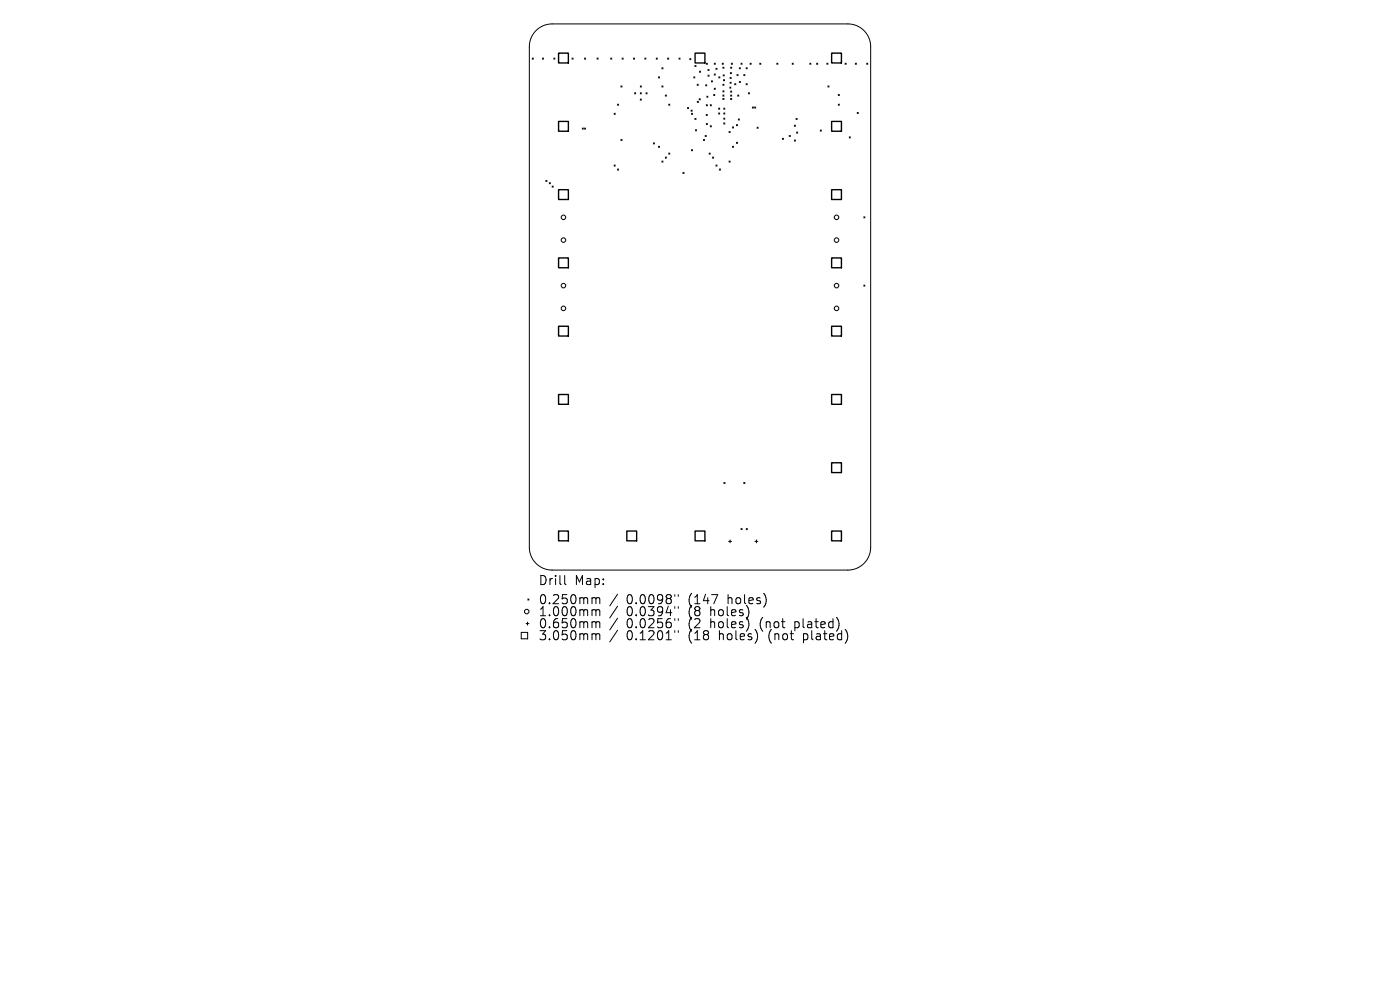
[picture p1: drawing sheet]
<svg xmlns="http://www.w3.org/2000/svg" width="297mm" height="210mm" viewBox="0 0 297 210" stroke-linecap="round" stroke-linejoin="round" font-family="sans-serif">
<defs><g id="words">
<g font-size="2.7">
<text x="114.2" y="124.4">Drill</text>
<text x="121.9" y="124.4">Map:</text>
<text x="114.2" y="128.4">0.250mm</text>
<text x="114.2" y="131">1.000mm</text>
<text x="132.9" y="128.4">0.0098&quot;</text>
<text x="132.9" y="131">0.0394&quot;</text>
<text x="146.2" y="128.4">(147</text>
<text x="146.2" y="131">(8</text>
<text x="151" y="131">holes)</text>
<text x="154.6" y="128.4">holes)</text>
<text x="114.2" y="133.5">0.650mm</text>
<text x="114.2" y="136.1">3.050mm</text>
<text x="132.9" y="133.5">0.0256&quot;</text>
<text x="132.9" y="136.1">0.1201&quot;</text>
<text x="146.2" y="133.5">(2</text>
<text x="146.2" y="136.1">(18</text>
<text x="151" y="133.5">holes)</text>
<text x="152.8" y="136.1">holes)</text>
<text x="161.6" y="133.5">(not</text>
<text x="163.5" y="136.1">(not</text>
<text x="169.2" y="133.5">plated)</text>
<text x="171" y="136.1">plated)</text>
</g>
</g></defs>
<g fill="none" stroke="#000" stroke-width=".21">
<path d="M112.9 12.3l.2 .3M113.1 12.3l-.2 .3M113.8 6.4a4.8 4.8 0 0 1 3.3-1.3h62.8a4.8 4.8 0 0 1 4.8 4.8v106.2a4.8 4.8 0 0 1-4.8 4.8h-62.8a4.8 4.8 0 0 1-4.8-4.8v-106.2a4.8 4.8 0 0 1 1.5-3.5zM115.1 12.3l.2 .3M115.3 12.3l-.2 .3M117.5 12.3l.2 .3M117.7 12.3l-.2 .3M121.3 12.3l.3 .3M121.6 12.3l-.3 .3M124 12.3l.2 .3M124.2 12.3l-.2 .3M126.7 12.3l.2 .3"/>
<path d="M126.9 12.3l-.2 .3M129.6 12.3l.2 .3M129.8 12.3l-.2 .3M131.7 18.2l.3 .3M132 18.2l-.3 .3M132 12.3l.2 .3M132.2 12.3l-.2 .3M134.4 12.3l.2 .3M134.6 12.3l-.2 .3M134.6 19.7l.3 .2M134.9 19.7l-.3 .2M135.8 18.2l.3 .3"/>
<path d="M135.8 19.7l.3 .2M136.1 18.2l-.3 .3M136.1 19.7l-.3 .2M136.8 12.3l.2 .3M137 12.3l-.2 .3M137 19.7l.3 .2M137.3 19.7l-.3 .2M139.2 12.3l.2 .3M139.4 12.3l-.2 .3M139.7 16.3l.2 .2M139.9 16.3l-.2 .2M140.4 14.4l.3 .2"/>
<path d="M140.4 18.2l.3 .3M140.7 14.4l-.3 .2M140.7 18.2l-.3 .3M141.6 12.3l.3 .3M141.9 12.3l-.3 .3M144 12.3l.3 .3M144.3 12.3l-.3 .3M146.3 12.4l.3 .3M146.6 12.4l-.3 .3M147.2 16.3l.2 .2M147.4 16.3l-.2 .2M147.4 13.9l.3 .2"/>
<path d="M147.7 13.9l-.3 .2M147.9 17.9l.2 .2M148.1 17.9l-.2 .2M148.4 15.1l.2 .2M148.6 15.1l-.2 .2M149.7 18l.2 .2M149.8 13.4l.3 .2M149.9 18l-.2 .2M150.1 13.4l-.3 .2M150.2 14.7l.2 .3M150.2 15.9l.2 .3M150.4 14.7l-.2 .3"/>
<path d="M150.4 15.9l-.2 .3M150.9 17.1l.3 .3M151.2 17.1l-.3 .3M151.5 13.4l.3 .2M151.5 15.7l.3 .2M151.5 18.7l.3 .3M151.8 13.4l-.3 .2M151.8 15.7l-.3 .2M151.8 18.7l-.3 .3M151.9 14.5l.2 .2M152.1 14.5l-.2 .2M152.5 16.3l.2 .2"/>
<path d="M152.7 16.3l-.2 .2M153.2 13.4l.2 .2M153.4 17.9l.2 .2M153.4 14.2l.2 .3M153.4 19.3l.2 .2M153.4 15.9l.3 .2M153.4 13.4l-.2 .2M153.5 16.9l.2 .2M153.6 14.2l-.2 .3M153.6 17.9l-.2 .2M153.6 19.3l-.2 .2M153.7 15.9l-.3 .2"/>
<path d="M153.7 16.9l-.2 .2M154.8 18.5l.3 .2M154.9 17.4l.2 .3M154.9 16.4l.2 .3M154.9 15.4l.3 .2M155 14.2l.2 .3M155 19.3l.2 .3M155.1 18.5l-.3 .2M155.1 16.4l-.2 .3M155.1 17.4l-.2 .3M155.1 13.4l.3 .2M155.2 15.4l-.3 .2"/>
<path d="M155.2 19.3l-.2 .3M155.2 14.2l-.2 .3M155.4 13.4l-.3 .2M155.9 17.7l.2 .3M156.1 17.7l-.2 .3M156.3 15.8l.3 .3M156.6 15.8l-.3 .3M156.8 14.4l.3 .2M156.8 17.3l.3 .2M157.1 14.4l-.3 .2M157.1 17.3l-.3 .2M157.2 13.4l.2 .2"/>
<path d="M157.4 13.4l-.2 .2M157.8 15.8l.2 .3M158 15.8l-.2 .3M158.3 17.7l.2 .3M158.3 14.4l.2 .2M158.5 17.7l-.2 .3M158.5 14.4l-.2 .2M158.8 19.7l.2 .2M159 19.7l-.2 .2M159.1 13.4l.3 .2M159.4 13.4l-.3 .2M161.2 13.4l.2 .2"/>
<path d="M161.4 13.4l-.2 .2M164.8 13.4l.2 .2M165 13.4l-.2 .2M168.1 13.4l.2 .2M168.3 13.4l-.2 .2M171.8 13.4l.2 .2M172 13.4l-.2 .2M173.2 13.4l.3 .2M173.5 13.4l-.3 .2M175.4 13.4l.3 .2M175.6 18.2l.3 .3M175.7 13.4l-.3 .2"/>
<path d="M175.9 18.2l-.3 .3M179.3 13.4l.2 .2M179.5 13.4l-.2 .2M181.4 13.4l.3 .2M181.7 13.4l-.3 .2M183.9 13.4l.2 .2M184.1 13.4l-.2 .2M115.8 38.3l.2 .2M116 38.3l-.2 .2M116.5 38.7l.3 .3M116.8 38.7l-.3 .3M117.1 39.5l.3 .2"/>
<path d="M117.4 39.5l-.3 .2M123.5 27.2l.3 .2M123.8 27.2l-.3 .2M124 27.2l.2 .2M124.2 27.2l-.2 .2M130.3 24l.2 .3M130.3 35l.2 .2M130.5 24l-.2 .3M130.5 35l-.2 .2M131 22.1l.2 .2M131 35.8l.2 .3M131.2 22.1l-.2 .2"/>
<path d="M131.2 35.8l-.2 .3M131.7 29.6l.3 .2M132 29.6l-.3 .2M135.8 21l.3 .2M136.1 21l-.3 .2M138.6 30.3l.2 .2M138.8 30.3l-.2 .2M139.7 31l.2 .3M139.9 31l-.2 .3M140.4 34.2l.3 .2M140.7 34.2l-.3 .2M141.1 20.2l.3 .2"/>
<path d="M141.1 33.3l.3 .3M141.4 20.2l-.3 .2M141.4 33.3l-.3 .3M141.9 22.1l.2 .2M141.9 32.5l.2 .2M142.1 22.1l-.2 .2M142.1 32.5l-.2 .2M144.9 36.6l.2 .2M145.1 36.6l-.2 .2M145.8 22.8l.3 .3M146.1 22.8l-.3 .3M146.6 23.4l.2 .2"/>
<path d="M146.7 24l.2 .3M146.7 31.7l.2 .3M146.8 23.4l-.2 .2M146.9 24l-.2 .3M146.9 31.7l-.2 .3M147.4 25.1l.3 .2M147.5 27.5l.3 .3M147.7 25.1l-.3 .2M147.8 27.5l-.3 .3M147.9 21.5l.3 .2M148.2 21.5l-.3 .2M148.3 20.9l.3 .3"/>
<path d="M148.6 20.9l-.3 .3M149.2 29.6l.3 .2M149.5 29.6l-.3 .2M149.6 28.7l.2 .3M149.8 24.3l.2 .2M149.8 22.2l.3 .3M149.8 26.2l.3 .2M149.8 28.7l-.2 .3M149.9 20.4l.3 .2M150 24.3l-.2 .2M150.1 22.2l-.3 .3M150.1 26.2l-.3 .2"/>
<path d="M150.2 20.4l-.3 .2M150.4 32.5l.3 .2M150.7 32.5l-.3 .2M150.7 22.2l.2 .3M150.7 26.7l.2 .2M150.9 22.2l-.2 .3M150.9 26.7l-.2 .2M151.2 33.3l.2 .3M151.4 33.3l-.2 .3M151.4 20l.2 .3M151.6 20l-.2 .3M151.9 35l.2 .2"/>
<path d="M152.1 35l-.2 .2M152.4 24l.3 .2M152.4 22.9l.3 .3M152.6 35.8l.2 .3M152.7 22.9l-.3 .3M152.7 24l-.3 .2M152.8 35.8l-.2 .3M153.4 20.2l.2 .2M153.4 20.9l.2 .2M153.5 24l.3 .2M153.5 25l.3 .3M153.5 22.9l.3 .3"/>
<path d="M153.5 26.1l.3 .2M153.6 20.2l-.2 .2M153.6 20.9l-.2 .2M153.8 22.9l-.3 .3M153.8 24l-.3 .2M153.8 25l-.3 .3M153.8 26.1l-.3 .2M154.7 27.9l.2 .2M154.7 34.2l.2 .2M154.9 27.9l-.2 .2M154.9 34.2l-.2 .2M155 20.9l.2 .2"/>
<path d="M155 20.2l.2 .2M155.2 20.2l-.2 .2M155.2 20.9l-.2 .2M155.4 26.9l.2 .3M155.4 31l.2 .3M155.6 26.9l-.2 .3M155.6 31l-.2 .3M156.2 26.4l.3 .3M156.2 30.2l.3 .2M156.5 30.2l-.3 .2M156.5 26.4l-.3 .3M156.5 20.2l.2 .2"/>
<path d="M156.6 25.2l.3 .3M156.7 20.2l-.2 .2M156.9 25.2l-.3 .3M159.6 22.7l.2 .2M159.8 22.7l-.2 .2M160.1 22.7l.2 .2M160.3 22.7l-.2 .2M160.6 27l.2 .2M160.8 27l-.2 .2M166 29.3l.2 .3M166.2 29.3l-.2 .3M167.4 28.7l.3 .3"/>
<path d="M167.7 28.7l-.3 .3M168.5 26.6l.3 .2M168.5 29.7l.3 .2M168.8 26.6l-.3 .2M168.8 29.7l-.3 .2M168.9 25.1l.2 .2M169 28l.2 .2M169.1 25.1l-.2 .2M169.2 28l-.2 .2M174 27.6l.2 .2M174.2 27.6l-.2 .2M177.8 20l.3 .3"/>
<path d="M177.8 22.1l.3 .2M178.1 20l-.3 .3M178.1 22.1l-.3 .2M180.2 29l.2 .3M180.4 29l-.2 .3M181.8 23.8l.3 .3M182.1 23.8l-.3 .3M183.3 46l.2 .2M183.5 46l-.2 .2M183.3 60.5l.2 .2M183.5 60.5l-.2 .2M153.6 102.3l.2 .3"/>
<path d="M153.8 102.3l-.2 .3M154.6 114.8h.6M154.9 114.5v.7M157.2 112.1l.2 .3M157.4 112.1l-.2 .3M157.8 102.3l.2 .3M158 102.3l-.2 .3M158.3 112.1l.2 .3M158.5 112.1l-.2 .3M160.1 114.8h.7M160.5 114.5v.7M110.6 134.1h1.3v1.4h-1.3z"/>
<path d="M111.6 132.3h.6M111.9 132v.6M112 127.1l.2 .2M112.2 127.1l-.2 .2M119.8 122.1v1.6l.3 .3M125.9 126.8h.2l.3 .3M125.9 129.3h.2l.3 .3M125.9 131.9h.2l.3 .3M125.9 134.4h.2l.3 .3M126.4 127.1l.3-.3 .5 .1v1.2M126.4 127.1v1M126.4 129.6v1"/>
<path d="M126.4 132.2v1M126.4 134.7v1M126.4 129.6l.3-.3 .5 .1v1.2M126.4 132.2l.3-.3 .5 .1v1.2M126.4 134.7l.3-.3 .5 .1v1.2M131 126l-1.6 2.5M131 128.6l-1.6 2.5M131 131.1l-1.6 2.5M131 133.7l-1.6 2.5M143.2 126.1v.4M143.2 128.7v.4M143.2 131.2v.4"/>
<path d="M143.2 133.8v.4M143.9 126.1v.4M143.9 128.7v.4M143.9 131.2v.4M143.9 133.8v.4"/>
<circle cx="119.5" cy="50.9" r=".48"/>
<circle cx="119.5" cy="46.1" r=".48"/>
<circle cx="177.5" cy="50.9" r=".48"/>
<circle cx="177.5" cy="46.1" r=".48"/>
<circle cx="119.5" cy="65.4" r=".48"/>
<circle cx="119.5" cy="60.6" r=".48"/>
<circle cx="177.5" cy="60.6" r=".48"/>
<circle cx="177.5" cy="65.4" r=".48"/>
<circle cx="111.7" cy="129.7" r=".48"/>
</g>
<g fill="none" stroke="#000" stroke-width=".29">
<path d="M118.5 11.3h2.1v2.1h-2.1zM147.5 11.3h2v2.1h-2zM176.4 11.3h2.1v2.1h-2.1zM118.5 25.8h2.1v2h-2.1zM176.4 25.8h2.1v2h-2.1zM118.5 40.2h2.1v2.1h-2.1zM118.5 54.7h2.1v2.1h-2.1zM176.4 40.2h2.1v2.1h-2.1zM176.4 54.7h2.1v2.1h-2.1zM118.5 69.2h2.1v2.1h-2.1zM176.4 69.2h2.1v2.1h-2.1zM118.5 83.7h2.1v2.1h-2.1z"/>
<path d="M176.4 83.7h2.1v2.1h-2.1zM176.4 98.2h2.1v2h-2.1zM118.5 112.6h2.1v2.1h-2.1zM133 112.6h2.1v2.1h-2.1zM147.5 112.6h2v2.1h-2zM176.4 112.6h2.1v2.1h-2.1z"/>
</g>
<use href="#words"/>
</svg>
